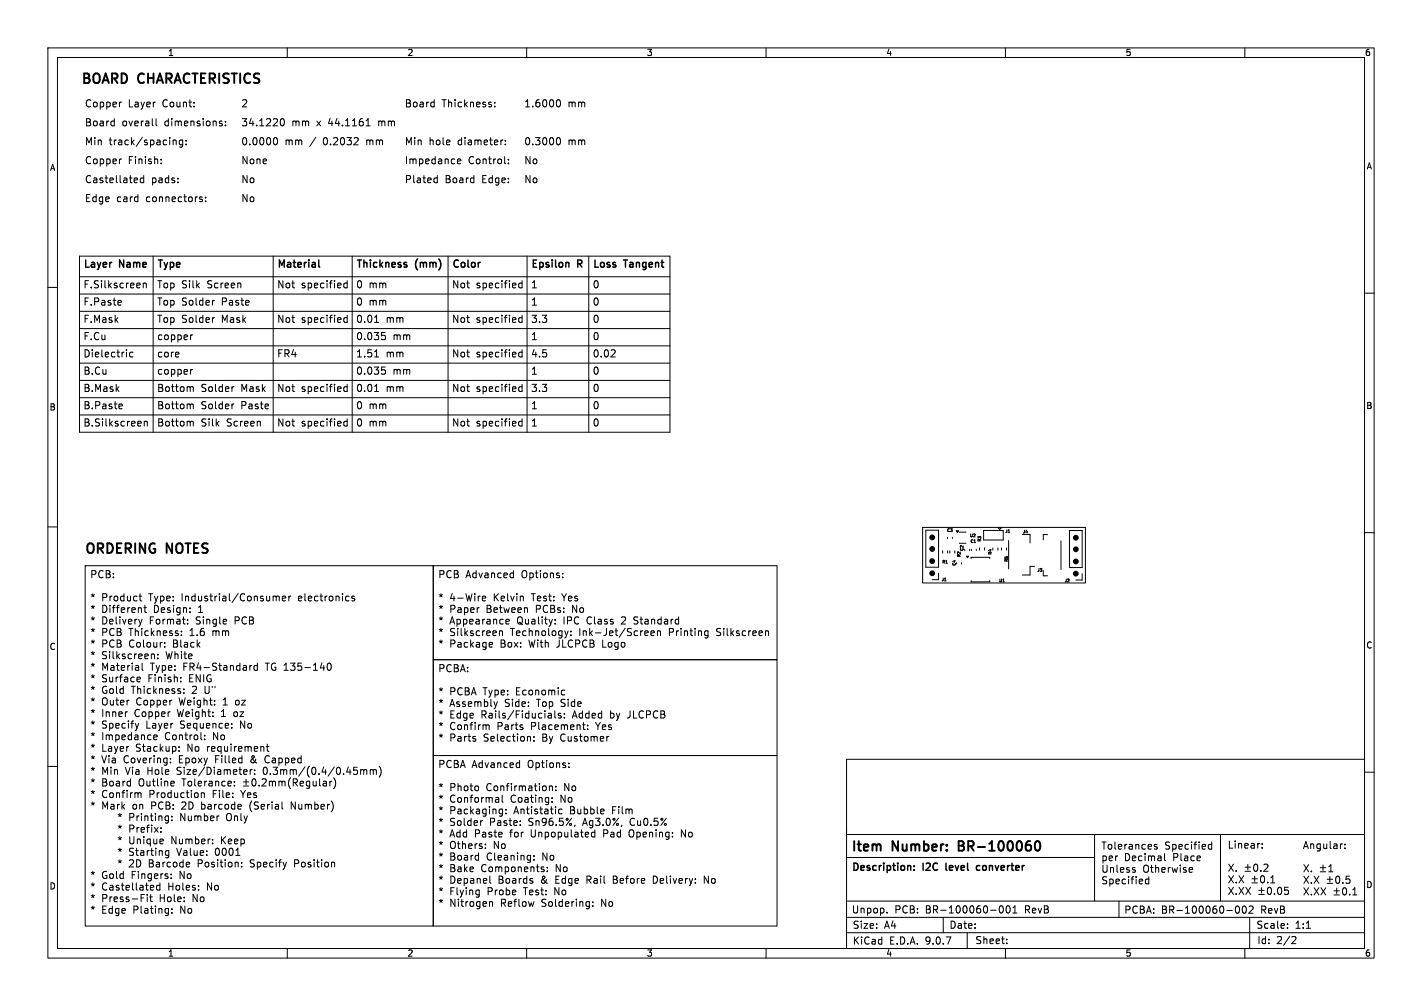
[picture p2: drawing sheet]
<svg xmlns="http://www.w3.org/2000/svg" width="297mm" height="210mm" viewBox="0 0 297 210" stroke-linecap="round" stroke-linejoin="round" font-family="sans-serif">
<defs><g id="words">
<g font-size="2.8">
<text x="16.8" y="18.5">BOARD</text>
<text x="29" y="18.5">CHARACTERISTICS</text>
<text x="17.6" y="115.7">ORDERING</text>
<text x="34.9" y="115.7">NOTES</text>
<text x="177.7" y="178.3">Item</text>
<text x="186.5" y="178.3">Number:</text>
<text x="201.1" y="178.3">BR-100060</text>
</g>
<g font-size="2.1">
<text x="17.6" y="22.9">Copper</text>
<text x="26.8" y="22.9">Layer</text>
<text x="34.2" y="22.9">Count:</text>
<text x="50.3" y="22.9">2</text>
<text x="84.4" y="22.9">Board</text>
<text x="92.4" y="22.9">Thickness:</text>
<text x="109.4" y="22.9">1.6000</text>
<text x="118.7" y="22.9">mm</text>
<text x="17.6" y="26.8">Board</text>
<text x="25.5" y="26.8">overall</text>
<text x="34.6" y="26.8">dimensions:</text>
<text x="50.3" y="26.8">34.1220</text>
<text x="61" y="26.8">mm</text>
<text x="66.4" y="26.8">x</text>
<text x="69.1" y="26.8">44.1161</text>
<text x="79.8" y="26.8">mm</text>
<text x="17.6" y="30.8">Min</text>
<text x="17.6" y="34.7">Copper</text>
<text x="22.8" y="30.8">track/spacing:</text>
<text x="26.8" y="34.7">Finish:</text>
<text x="50.3" y="30.8">0.0000</text>
<text x="50.3" y="34.7">None</text>
<text x="59.6" y="30.8">mm</text>
<text x="65" y="30.8">/</text>
<text x="68" y="30.8">0.2032</text>
<text x="77.3" y="30.8">mm</text>
<text x="84.4" y="30.8">Min</text>
<text x="84.4" y="34.7">Impedance</text>
<text x="89.6" y="30.8">hole</text>
<text x="95.9" y="30.8">diameter:</text>
<text x="97.9" y="34.7">Control:</text>
<text x="109.4" y="30.8">0.3000</text>
<text x="109.4" y="34.7">No</text>
<text x="118.7" y="30.8">mm</text>
<text x="17.6" y="38.7">Castellated</text>
<text x="31.7" y="38.7">pads:</text>
<text x="50.3" y="38.7">No</text>
<text x="84.4" y="38.7">Plated</text>
<text x="93" y="38.7">Board</text>
<text x="100.9" y="38.7">Edge:</text>
<text x="109.4" y="38.7">No</text>
<text x="17.6" y="42.6">Edge</text>
<text x="24.4" y="42.6">card</text>
<text x="30.8" y="42.6">connectors:</text>
<text x="50.3" y="42.6">No</text>
<text x="17.3" y="56.6">Layer</text>
<text x="25" y="56.6">Name</text>
<text x="32.7" y="56.6">Type</text>
<text x="57.8" y="56.6">Material</text>
<text x="74.3" y="56.6">Thickness</text>
<text x="86.8" y="56.6">(mm)</text>
<text x="94.3" y="56.6">Color</text>
<text x="110.8" y="56.6">Epsilon</text>
<text x="120.7" y="56.6">R</text>
<text x="123.7" y="56.6">Loss</text>
<text x="130.5" y="56.6">Tangent</text>
<text x="17.3" y="63.9">F.Paste</text>
<text x="17.3" y="60.3">F.Silkscreen</text>
<text x="32.7" y="60.3">Top Silk</text>
<text x="32.7" y="63.9">Top Solder</text>
<text x="43" y="60.3">Screen</text>
<text x="46" y="63.9">Paste</text>
<text x="57.8" y="60.3">Not</text>
<text x="62.7" y="60.3">specified</text>
<text x="74.3" y="60.3">0 mm</text>
<text x="74.3" y="63.9">0 mm</text>
<text x="94.3" y="60.3">Not</text>
<text x="99.3" y="60.3">specified</text>
<text x="110.8" y="63.9">1</text>
<text x="110.8" y="60.3">1</text>
<text x="123.7" y="63.9">0</text>
<text x="123.7" y="60.3">0</text>
<text x="17.3" y="67.5">F.Mask</text>
<text x="17.3" y="71.1">F.Cu</text>
<text x="32.7" y="67.5">Top Solder</text>
<text x="32.7" y="71.1">copper</text>
<text x="46" y="67.5">Mask</text>
<text x="57.8" y="67.5">Not</text>
<text x="62.7" y="67.5">specified</text>
<text x="74.3" y="71.1">0.035</text>
<text x="74.3" y="67.5">0.01</text>
<text x="80.4" y="67.5">mm</text>
<text x="81.9" y="71.1">mm</text>
<text x="94.3" y="67.5">Not</text>
<text x="99.3" y="67.5">specified</text>
<text x="110.8" y="67.5">3.3</text>
<text x="110.8" y="71.1">1</text>
<text x="123.7" y="71.1">0</text>
<text x="123.7" y="67.5">0</text>
<text x="17.3" y="74.8">Dielectric</text>
<text x="32.7" y="74.8">core</text>
<text x="57.8" y="74.8">FR4</text>
<text x="74.3" y="74.8">1.51</text>
<text x="80.4" y="74.8">mm</text>
<text x="94.3" y="74.8">Not</text>
<text x="99.3" y="74.8">specified</text>
<text x="110.8" y="74.8">4.5</text>
<text x="123.7" y="74.8">0.02</text>
<text x="17.3" y="82">B.Mask</text>
<text x="17.3" y="78.4">B.Cu</text>
<text x="32.7" y="82">Bottom</text>
<text x="32.7" y="78.4">copper</text>
<text x="41.8" y="82">Solder</text>
<text x="50.1" y="82">Mask</text>
<text x="57.8" y="82">Not</text>
<text x="62.7" y="82">specified</text>
<text x="74.3" y="82">0.01</text>
<text x="74.3" y="78.4">0.035</text>
<text x="80.4" y="82">mm</text>
<text x="81.9" y="78.4">mm</text>
<text x="94.3" y="82">Not</text>
<text x="99.3" y="82">specified</text>
<text x="110.8" y="78.4">1</text>
<text x="110.8" y="82">3.3</text>
<text x="123.7" y="78.4">0</text>
<text x="123.7" y="82">0</text>
<text x="17.3" y="89.2">B.Silkscreen</text>
<text x="17.3" y="85.6">B.Paste</text>
<text x="32.7" y="85.6">Bottom</text>
<text x="32.7" y="89.2">Bottom</text>
<text x="41.8" y="85.6">Solder</text>
<text x="41.8" y="89.2">Silk</text>
<text x="47.1" y="89.2">Screen</text>
<text x="50.1" y="85.6">Paste</text>
<text x="57.8" y="89.2">Not</text>
<text x="62.7" y="89.2">specified</text>
<text x="74.3" y="89.2">0 mm</text>
<text x="74.3" y="85.6">0 mm</text>
<text x="94.3" y="89.2">Not</text>
<text x="99.3" y="89.2">specified</text>
<text x="110.8" y="85.6">1</text>
<text x="110.8" y="89.2">1</text>
<text x="123.7" y="85.6">0</text>
<text x="123.7" y="89.2">0</text>
<text x="18.7" y="120.9">PCB:</text>
<text x="18.7" y="125.8">*</text>
<text x="21.1" y="125.8">Product</text>
<text x="31" y="125.8">Type:</text>
<text x="37.8" y="125.8">Industrial/Consumer</text>
<text x="62.3" y="125.8">electronics</text>
<text x="91.4" y="120.9">PCB Advanced</text>
<text x="91.4" y="125.8">*</text>
<text x="93.8" y="125.8">4-Wire</text>
<text x="102.9" y="125.8">Kelvin</text>
<text x="108.8" y="120.9">Options:</text>
<text x="111" y="125.8">Test:</text>
<text x="117.4" y="125.8">Yes</text>
<text x="18.7" y="128.2">*</text>
<text x="18.7" y="130.6">*</text>
<text x="21.1" y="128.2">Different</text>
<text x="21.1" y="130.6">Delivery</text>
<text x="31.1" y="130.6">Format:</text>
<text x="32" y="128.2">Design:</text>
<text x="40.8" y="130.6">Single</text>
<text x="41.3" y="128.2">1</text>
<text x="49" y="130.6">PCB</text>
<text x="91.4" y="128.2">*</text>
<text x="91.4" y="130.6">*</text>
<text x="93.8" y="128.2">Paper</text>
<text x="93.8" y="130.6">Appearance</text>
<text x="101.4" y="128.2">Between</text>
<text x="107.9" y="130.6">Quality:</text>
<text x="111.8" y="128.2">PCBs:</text>
<text x="117.6" y="130.6">IPC Class</text>
<text x="119.5" y="128.2">No</text>
<text x="129.8" y="130.6">2</text>
<text x="132.5" y="130.6">Standard</text>
<text x="18.7" y="133">*</text>
<text x="18.7" y="135.4">*</text>
<text x="18.7" y="137.8">*</text>
<text x="21.1" y="133">PCB Thickness:</text>
<text x="21.1" y="135.4">PCB Colour:</text>
<text x="21.1" y="137.8">Silkscreen:</text>
<text x="34.5" y="137.8">White</text>
<text x="36" y="135.4">Black</text>
<text x="39.5" y="133">1.6</text>
<text x="44.3" y="133">mm</text>
<text x="91.4" y="133">*</text>
<text x="91.4" y="135.4">*</text>
<text x="93.8" y="133">Silkscreen</text>
<text x="93.8" y="135.4">Package</text>
<text x="104.4" y="135.4">Box:</text>
<text x="106.5" y="133">Technology:</text>
<text x="110.4" y="135.4">With</text>
<text x="116.2" y="135.4">JLCPCB</text>
<text x="120.9" y="133">Ink-Jet/Screen</text>
<text x="125.8" y="135.4">Logo</text>
<text x="139.7" y="133">Printing</text>
<text x="149.7" y="133">Silkscreen</text>
<text x="18.7" y="140.2">*</text>
<text x="18.7" y="142.7">*</text>
<text x="21.1" y="140.2">Material</text>
<text x="21.1" y="142.7">Surface</text>
<text x="30.8" y="142.7">Finish:</text>
<text x="31.3" y="140.2">Type:</text>
<text x="38.2" y="140.2">FR4-Standard</text>
<text x="39.4" y="142.7">ENIG</text>
<text x="55.5" y="140.2">TG 135-140</text>
<text x="91.4" y="140.5">PCBA:</text>
<text x="18.7" y="145.1">*</text>
<text x="18.7" y="147.5">*</text>
<text x="18.7" y="149.9">*</text>
<text x="21.1" y="145.1">Gold</text>
<text x="21.1" y="147.5">Outer</text>
<text x="21.1" y="149.9">Inner</text>
<text x="27.3" y="145.1">Thickness:</text>
<text x="28" y="149.9">Copper</text>
<text x="28.3" y="147.5">Copper</text>
<text x="37" y="149.9">Weight:</text>
<text x="37.3" y="147.5">Weight:</text>
<text x="40" y="145.1">2</text>
<text x="42.7" y="145.1">U&quot;</text>
<text x="46.2" y="149.9">1</text>
<text x="46.5" y="147.5">1</text>
<text x="48.8" y="149.9">oz</text>
<text x="49.2" y="147.5">oz</text>
<text x="91.4" y="145.4">*</text>
<text x="91.4" y="147.8">*</text>
<text x="93.8" y="145.4">PCBA Type:</text>
<text x="93.8" y="147.8">Assembly</text>
<text x="105.3" y="147.8">Side:</text>
<text x="107.7" y="145.4">Economic</text>
<text x="112" y="147.8">Top</text>
<text x="117.1" y="147.8">Side</text>
<text x="18.7" y="152.3">*</text>
<text x="18.7" y="154.7">*</text>
<text x="21.1" y="152.3">Specify</text>
<text x="21.1" y="154.7">Impedance</text>
<text x="30.4" y="152.3">Layer</text>
<text x="34.3" y="154.7">Control:</text>
<text x="37.5" y="152.3">Sequence:</text>
<text x="44.4" y="154.7">No</text>
<text x="50.1" y="152.3">No</text>
<text x="91.4" y="150.2">*</text>
<text x="91.4" y="152.6">*</text>
<text x="91.4" y="155">*</text>
<text x="93.8" y="150.2">Edge</text>
<text x="93.8" y="152.6">Confirm</text>
<text x="93.8" y="155">Parts</text>
<text x="100.4" y="150.2">Rails/Fiducials:</text>
<text x="100.9" y="155">Selection:</text>
<text x="103.7" y="152.6">Parts</text>
<text x="110.8" y="152.6">Placement:</text>
<text x="113.2" y="155">By Customer</text>
<text x="119.5" y="150.2">Added</text>
<text x="124.5" y="152.6">Yes</text>
<text x="127.4" y="150.2">by</text>
<text x="131.1" y="150.2">JLCPCB</text>
<text x="18.7" y="157.1">*</text>
<text x="18.7" y="159.6">*</text>
<text x="18.7" y="162">*</text>
<text x="21.1" y="157.1">Layer</text>
<text x="21.1" y="159.6">Via</text>
<text x="21.1" y="162">Min</text>
<text x="25.7" y="159.6">Covering:</text>
<text x="26.1" y="162">Via</text>
<text x="28.2" y="157.1">Stackup:</text>
<text x="30.7" y="162">Hole</text>
<text x="36.9" y="162">Size/Diameter:</text>
<text x="37.3" y="159.6">Epoxy</text>
<text x="39" y="157.1">No</text>
<text x="43.2" y="157.1">requirement</text>
<text x="44.9" y="159.6">Filled</text>
<text x="52.3" y="159.6">&amp;</text>
<text x="55" y="162">0.3mm/(0.4/0.45mm)</text>
<text x="55.4" y="159.6">Capped</text>
<text x="91.4" y="160.5">PCBA Advanced</text>
<text x="110.1" y="160.5">Options:</text>
<text x="18.7" y="164.4">*</text>
<text x="18.7" y="166.8">*</text>
<text x="21.1" y="164.4">Board</text>
<text x="21.1" y="166.8">Confirm</text>
<text x="28.8" y="164.4">Outline</text>
<text x="31" y="166.8">Production</text>
<text x="38" y="164.4">Tolerance:</text>
<text x="44.3" y="166.8">File:</text>
<text x="50.3" y="166.8">Yes</text>
<text x="91.4" y="165.4">*</text>
<text x="91.4" y="167.8">*</text>
<text x="93.8" y="165.4">Photo</text>
<text x="93.8" y="167.8">Conformal</text>
<text x="101.4" y="165.4">Confirmation:</text>
<text x="106.5" y="167.8">Coating:</text>
<text x="117" y="167.8">No</text>
<text x="117.7" y="165.4">No</text>
<text x="18.7" y="169.2">*</text>
<text x="21.1" y="169.2">Mark</text>
<text x="26.7" y="171.6">Printing:</text>
<text x="27.5" y="169.2">on</text>
<text x="31.5" y="169.2">PCB:</text>
<text x="37.5" y="171.6">Number</text>
<text x="37.9" y="169.2">2D</text>
<text x="42" y="169.2">barcode</text>
<text x="47.2" y="171.6">Only</text>
<text x="52.2" y="169.2">(Serial</text>
<text x="60.9" y="169.2">Number)</text>
<text x="91.4" y="170.2">*</text>
<text x="91.4" y="172.6">*</text>
<text x="93.8" y="170.2">Packaging:</text>
<text x="93.8" y="172.6">Solder</text>
<text x="102.2" y="172.6">Paste:</text>
<text x="107.2" y="170.2">Antistatic</text>
<text x="110.3" y="172.6">Sn96.5%,</text>
<text x="119" y="170.2">Bubble</text>
<text x="121.7" y="172.6">Ag3.0%,</text>
<text x="127.8" y="170.2">Film</text>
<text x="131.6" y="172.6">Cu0.5%</text>
<text x="26.7" y="174.1">Prefix:</text>
<text x="26.7" y="176.5">Unique</text>
<text x="26.7" y="178.9">Starting</text>
<text x="35.6" y="176.5">Number:</text>
<text x="36.8" y="178.9">Value:</text>
<text x="44.8" y="178.9">0001</text>
<text x="46" y="176.5">Keep</text>
<text x="91.4" y="175">*</text>
<text x="91.4" y="177.5">*</text>
<text x="91.4" y="179.9">*</text>
<text x="93.8" y="175">Add</text>
<text x="93.8" y="177.5">Others:</text>
<text x="93.8" y="179.9">Board</text>
<text x="99" y="175">Paste</text>
<text x="101.5" y="179.9">Cleaning:</text>
<text x="102.9" y="177.5">No</text>
<text x="106.5" y="175">for</text>
<text x="110.8" y="175">Unpopulated</text>
<text x="113.2" y="179.9">No</text>
<text x="126" y="175">Pad</text>
<text x="131.5" y="175">Opening:</text>
<text x="142.4" y="175">No</text>
<text x="18.7" y="183.7">*</text>
<text x="21.1" y="183.7">Gold</text>
<text x="26.7" y="181.3">2D</text>
<text x="27.3" y="183.7">Fingers:</text>
<text x="30.9" y="181.3">Barcode</text>
<text x="37.4" y="183.7">No</text>
<text x="41.2" y="181.3">Position:</text>
<text x="52.2" y="181.3">Specify</text>
<text x="61.5" y="181.3">Position</text>
<text x="91.4" y="182.3">*</text>
<text x="91.4" y="184.7">*</text>
<text x="93.8" y="182.3">Bake</text>
<text x="93.8" y="184.7">Depanel</text>
<text x="100.4" y="182.3">Components:</text>
<text x="103.9" y="184.7">Boards</text>
<text x="112.9" y="184.7">&amp;</text>
<text x="116" y="182.3">No</text>
<text x="116" y="184.7">Edge</text>
<text x="122.5" y="184.7">Rail</text>
<text x="128.1" y="184.7">Before</text>
<text x="136.5" y="184.7">Delivery:</text>
<text x="147.3" y="184.7">No</text>
<text x="177.8" y="182.2">Description:</text>
<text x="192.8" y="182.2">I2C</text>
<text x="198.2" y="182.2">level</text>
<text x="205.3" y="182.2">converter</text>
<text x="229.9" y="181.2">Tolerances</text>
<text x="259.6" y="181.2">Decimal</text>
<text x="18.7" y="186.1">*</text>
<text x="18.7" y="188.5">*</text>
<text x="18.7" y="191">*</text>
<text x="21.1" y="186.1">Castellated</text>
<text x="21.1" y="188.5">Press-Fit</text>
<text x="21.1" y="191">Edge</text>
<text x="27.7" y="191">Plating:</text>
<text x="33.2" y="188.5">Hole:</text>
<text x="35" y="186.1">Holes:</text>
<text x="37.5" y="191">No</text>
<text x="40.1" y="188.5">No</text>
<text x="43.1" y="186.1">No</text>
<text x="91.4" y="187.1">*</text>
<text x="91.4" y="189.5">*</text>
<text x="93.8" y="187.1">Flying</text>
<text x="93.8" y="189.5">Nitrogen</text>
<text x="101.7" y="187.1">Probe</text>
<text x="104.4" y="189.5">Reflow</text>
<text x="109.3" y="187.1">Test:</text>
<text x="113" y="189.5">Soldering:</text>
<text x="115.7" y="187.1">No</text>
<text x="125.5" y="189.5">No</text>
<text x="177.8" y="190.9">Unpop.</text>
<text x="186.8" y="190.9">PCB:</text>
<text x="193.3" y="190.9">BR-100060-001</text>
<text x="214.2" y="190.9">RevB</text>
<text x="234.7" y="190.9">PCBA:</text>
<text x="242.5" y="190.9">BR-100060-002</text>
<text x="263.4" y="190.9">RevB</text>
<text x="178" y="197.4">KiCad</text>
<text x="178" y="194.1">Size:</text>
<text x="184.7" y="194.1">A4</text>
<text x="185.7" y="197.4">E.D.A.</text>
<text x="193.3" y="197.4">9.0.7</text>
<text x="198.2" y="194.1">Date:</text>
<text x="203.6" y="197.3">Sheet:</text>
<text x="262.3" y="194.1">Scale:</text>
<text x="262.5" y="197.3">Id:</text>
<text x="266.6" y="197.3">2/2</text>
<text x="270.5" y="194.1">1:1</text>
</g>
<g font-size="1.8">
<text x="35" y="11.9">1</text>
<text x="85" y="11.9">2</text>
<text x="135" y="11.9">3</text>
<text x="185" y="11.9">4</text>
<text x="235" y="11.9">5</text>
<text x="285" y="11.9">6</text>
<text x="10.3" y="35.9">A</text>
<text x="285.4" y="35.6">A</text>
<text x="10.3" y="85.9">B</text>
<text x="285.3" y="85.6">B</text>
<text x="10.3" y="135.9">C</text>
<text x="285.3" y="135.6">C</text>
<text x="10.3" y="185.9">D</text>
<text x="285.3" y="185.6">D</text>
<text x="35" y="199.9">1</text>
<text x="85" y="199.9">2</text>
<text x="135" y="199.9">3</text>
<text x="185" y="199.9">4</text>
<text x="235" y="199.9">5</text>
<text x="285" y="199.9">6</text>
</g>
<g font-size=".8">
<text x="197.6" y="111.2">C3</text>
<text x="202.4" y="112.3">U2</text>
<text x="202.5" y="113.5">C1</text>
<text x="205.1" y="113.2" transform="rotate(-90 205.1 113.2)">R3</text>
<text x="209.8" y="111.4">J1</text>
<text x="213.4" y="111.5">J4</text>
<text x="196.6" y="117.8">R1</text>
<text x="199.8" y="118.3" transform="rotate(-90 199.8 118.3)">C4</text>
<text x="200.8" y="116.5" transform="rotate(-90 200.8 116.5)">R2</text>
<text x="201.4" y="115.2" transform="rotate(-90 201.4 115.2)">C2</text>
<text x="207.3" y="116" transform="rotate(-90 207.3 116)">R4</text>
<text x="210.7" y="117.4" transform="rotate(-90 210.7 117.4)">R5</text>
<text x="216.5" y="119.5">J3</text>
<text x="196.5" y="121.5">J1</text>
<text x="208.5" y="121.7">U1</text>
<text x="222.2" y="121.7">J2</text>
</g>
</g></defs>
<g fill="none" stroke="#000" stroke-width=".21">
<path d="M10 10h277v190h-277zM12 12h273v186h-273zM60 10v2M110 10v2M160 10v2M210 10v2M260 10v2M23.7 25.3h.2M23.9 24.8v1.5M23.9 26.2l-.2 .1M25.4 33.2l-.3 .1M25.4 21.3l-.3 .1"/>
<path d="M28.7 37.2v.3l-.7 .1M30 37.2l-.4-.1-.3 .3 .1 .7h.6M30 36.6v1.5M32.6 24.8v1.3l.2 .2M33.7 33.3v.1M33.7 34v.2M36.2 29.3h.5l.1 .9M38.2 29.3l-.5-.1-.3 .3 .2 .7h.6M38.2 29.2v1.2l-.3 .3h-.4M38.9 30.1v.1M38.9 29.3v.1M46.2 25.8l.2 .2-.2 .3"/>
<path d="M46.2 25.3h.2M47.1 26.1v.2M47.1 25.3v.2M57.2 28.9l.3-.2a.8 .8 0 0 1 .5 .8 .8 .8 0 0 1-.5 .7l-.3-.1M58.7 24.9l.2-.1a.8 .8 0 0 1 .5 .7 .8 .8 0 0 1-.5 .8l-.2-.2-.2-.4zM76.5 26.3h.8M76.6 29.2v1M76.8 29.2l-.2 .2M79.1 25.3v1M79.3 25.3l-.2 .1M90.5 21.3l.2 .1M90.7 20.8v1.5"/>
<path d="M90.7 22.2l-.2 .1M90.9 37.1l.4 .1M91.3 36.6v1.5M91.3 38.1h-.4M95.5 33.7l.8-.2-.1-.2-.4-.1-.3 .2 .1 .7h.6M103.3 22.2v.1M103.3 21.4v.1M105.5 30.1v.1M105.5 29.3v.1M106.2 34v.2M106.2 33.3v.1M116.3 28.9l.3-.2a.8 .8 0 0 1 .5 .8 .8 .8 0 0 1-.5 .7l-.3-.1"/>
<path d="M116.3 21l.3-.2a.8 .8 0 0 1 .5 .8 .8 .8 0 0 1-.5 .7l-.3-.1M16.6 57.8h123.3M16.6 53.5h123.3v36.7h-123.3zM29.9 59.2l.2-.1 .4 .1 .1 .9M29.9 59.1v1M32 53.5v36.7M42.1 41.6l.2 .2-.2 .3M42.1 41.1l.1 .1M42.9 42v.1M42.9 41.2v.1M50.2 59.2l.1 .9M57.1 53.5v36.7"/>
<path d="M72.5 58.6v1.5M72.5 59.2l-.4-.1-.3 .3 .1 .6h.6M73.6 53.5v36.7M93.6 53.5v36.7M109 59.2l-.4-.1-.3 .3 .2 .6h.5M109 58.6v1.5M110.1 53.5v36.7M123 53.5v36.7M10 60h2M16.6 72.2h123.3M16.6 79.4h123.3M16.6 75.8h123.3"/>
<path d="M16.6 61.4h123.3M16.6 65h123.3M16.6 68.6h123.3M25.1 62.7l.2 .4-.7 .1M25.3 63.6l-.2 .1M27.8 73.6l-.5-.1-.2 .3 .1 .6h.6M40.2 77.1l-.4 .3M40.2 69.9l-.4 .3M44.8 66.3l-.4 .1M44.8 62.7l-.4 .1M51.9 62.8l.1 .3-.7 .1M72.5 66.4l-.4-.1-.3 .3 .1 .6h.6"/>
<path d="M72.5 65.8v1.5M78.2 74.5h.9M78.2 67.3h.9M79.7 69.4h.7M79.7 76.6h.7M79.9 70h.3l.3 .3-.1 .5-.5 .1M79.9 77.2h.3l.3 .3-.1 .5-.5 .1M109 66.4l-.4-.1-.3 .3 .2 .6h.5M109 73.6l-.4-.1-.3 .3 .2 .6h.5M109 65.8v1.5M109 73v1.5M128.4 73.1l.1 .2-.1 .4-.8 .8h.9"/>
<path d="M285 61.2h2M16.6 83h123.3M16.6 86.6h123.3M25.1 84.3l.4 .1 .1 .3-.8 .1M25.5 85.3h-.4M30.1 87.9v1M30.1 88.1l.2-.2 .4 .1 .1 .9M39.9 80.7l.5 .2v.8M39.9 84.3l.5 .3v.7M39.9 87.9l.5 .3v.7M48.9 80.7l-.4 .2M48.9 84.3l-.4 .2"/>
<path d="M54.3 88l.1 .9M56 84.4l.1 .3-.7 .1M72.5 80.8l-.4-.1-.3 .3 .1 .7h.6M72.5 80.2v1.5M72.5 87.4v1.5M72.5 88l-.4-.1-.3 .3 .1 .7h.6M78.2 81.7h.9M109 80.8l-.4-.1-.3 .3 .2 .7h.5M109 80.2v1.5M109 87.4v1.5M109 88l-.4-.1-.3 .3 .2 .7h.5M10 110h2"/>
<path d="M17.8 118.1h72.7v75.2h-72.7zM90.5 118.1h71.8v19.6h-71.8zM106.8 119.6l.4 .1M107.2 119.1v1.5M117.5 119.7v.1M192.7 110.1h34v11.6h-34zM193.4 110.7h2.6v7.7h-2.6zM196 119.7v1.3h-1.3M196.9 115v.5M197.5 117.6h.4M197.9 112.2v.2M197.9 115v.5"/>
<path d="M198.4 115v.5M198.9 112.2v.2M199.4 115v.5M200.3 111.1h1.4M200.3 113.4h1.4M200.8 117.5v.2M202.5 114.7v.2M202.9 114.7v.2M203.4 113.3h.4M203.9 114.7v.2M204.6 114.4v.4M205.4 110.7h4.1v2h-4.1z"/>
<path d="M205.6 114.4v.4M206.7 116.6v-.3h-3.9v.3M207.4 114.4v.5M208.4 114.4v.5M208.5 110.2h.6l-.3 .3zM209.2 114.4v.5M210.2 114.4v.5M210.6 111.2h.3M210.7 112.8v6M213.5 111.6h1.6v1.8M214.2 111.1h.4M216.1 118.2h-1v1.8h-1.6"/>
<path d="M217.9 119.1v1.1h.9M218.8 111.6h-.9v1.1M221.6 112.9v6M223.4 110.8h2.6v7.7h-2.6zM226 119.8v1.3h-1.3M285 111.2h2M29 124.4h.6M29.3 123.9v1.3l.3 .2M29.7 129.3l-.4 1M29.7 138.4v1.3l.2 .2M30 126.9h.6M30.3 126.4v1.2l.3 .3"/>
<path d="M31.8 136.5l.5 .2v.8M33 137.4v.1M33 136.6v.1M34.4 135v.1M34.4 134.2v.1M37.9 132.5v.2M37.9 131.8v.1M39.2 130.1v.2M39.2 129.3v.2M39.7 127.7v.2M39.7 126.9v.2M47.3 129.3v.3l-.7 .2"/>
<path d="M52.2 138.9v1M52.6 138.9l-.4 .3M53.8 139l-.5-.1-.3 .3 .2 .7h.6M53.8 138.4v1.5M57.1 124.5l.4-.1 .2 .3M57.7 124.7l.2-.3 .4 .1v.9M57.7 124.7v.7M59 124.9l.7-.1-.1-.3-.4-.1-.2 .3v.7h.6M60.3 124.4v1M60.8 124.4l-.5 .3M66.9 139.4h.9M68.5 138.6l.2-.2a.8 .8 0 0 1 .5 .8 .8 .8 0 0 1-.5 .7l-.2-.1-.2-.4z"/>
<path d="M74 124.5l-.3-.1-.2 .3v.2l.5 .1v.4h-.5M90.5 137.7h71.8v20h-71.8zM100.7 124.9l.8-.1-.1-.3-.4-.1-.3 .3 .1 .7h.6M102.4 134.1l.4 .1 .1 .3-.7 .1M102.8 135l-.4 .1M104.3 131.7v1M104.5 131.7l-.2 .1M104.7 131.7l.3 .2v.8M105.7 130.1l.2 .2 .4-.1M105.7 129.5l.2-.2h.3l.2 .2v.1l-.7 .2M107.2 120.5l-.4 .1M109.1 124.4l.2 .3v.7"/>
<path d="M116 130.1v.2M116 129.3v.2M117.5 120.5v.1M118.7 131.7l-.4 1M119.2 132.5v.2M119.2 131.8v.1M134.9 131.7l.4 .1 .1 .2-.7 .2M135.3 132.6l-.4 .1M136 132.2l.7-.2-.1-.2-.4-.1-.2 .2v.7h.6M137.3 131.8l.2-.1 .4 .1 .1 .9M137.3 131.7v1M141.3 129.3h.4"/>
<path d="M141.7 130.2l-.4 .1M141.7 128.8v1.5M147.3 131.8h.6M147.3 132.6h.6M147.9 131.7v1.2l-.3 .3-.4-.1M159.9 131.8l.2-.1 .4 .1v.9M197.3 121.3h.3M206.7 121.2v.3h-3.9v-.3M209.4 121.5h.4M26.5 148.6h.1M28.8 141.3l.5 .1v.3l-.7 .1M29 151l-.4 1"/>
<path d="M29.3 142.3h-.5M32.3 153.4l-.2 .2v.6l.2 .2 .5-.1M32.6 153.4l.2 .4-.7 .1M35.6 158.3v.2M35.6 159.1v.2M37.4 156.7v.1M37.4 155.9v.2M37.8 142.2v.1M37.8 141.4v.2M38.4 144.6v.2M38.4 143.8v.2M42.8 154.3v.1"/>
<path d="M42.8 153.5v.1M48.4 151.9v.1M48.4 151.1v.1M50.4 158.3h.1M50.5 157.8v1.5M50.5 159.2l-.1 .1M54.9 155.8l.2 .3v.7M55.6 155.8h.6M55.8 155.3v1.3l.4 .2M79.2 160a1.72 1.72 0 0 1 0 2.2M90.5 157.7h71.8v35.6h-71.8zM99.3 154.3v.4"/>
<path d="M101.6 151.4h.5l.1 .9M103.9 146.5l-.4 1M108.1 159.2l.4 .1M108.5 158.7v1.5M110.6 153.7l.2 .2v.8M111.5 154.6v.1M111.5 153.8v.1M115 148.9l.2 .2v.8M115.2 149.8l-.5 .1M115.2 149.3h-.5M115.9 148.4v1.3l.2 .2M117.2 149l-.4-.1-.2 .2 .1 .2 .5 .2v.3h-.6"/>
<path d="M117.5 144.1h.5M117.9 149.8v.1M117.9 149v.1M118 145l-.5 .1M118.8 159.3v.2M121.7 151.3h.5M121.9 150.8v1.3l.3 .2M122.7 152.2v.1M122.7 151.4v.1M127.2 153.7l-.4 .2M285 158.5h-108.2v39.5M10 160h2"/>
<path d="M24.7 170l.3 .2M24.7 172.5l.3 .1M24.7 174.9l.3 .1M24.7 177.3l.3 .1M24.7 179.7l.3 .1M25 169.8v.4M25 172.2v.4M25 174.7v.3M25 177.1v.3M25 179.5v.3M25 170.2l-.2 .3M25 170.2l.3 .3"/>
<path d="M25 172.6l-.2 .3M25 172.6l.3 .3M25 175l-.2 .3M25 175l.3 .3M25 177.4l-.2 .3M25 177.4l.3 .3M25 179.8l-.2 .3M25 179.8l.3 .3M25.4 170l-.4 .2M25.4 172.5l-.4 .1M25.4 174.9l-.4 .1M25.4 177.3l-.4 .1"/>
<path d="M25.4 179.7l-.4 .1M28.9 165.6h.5l.1 .9M33.6 173.6v.1M33.6 172.8v.2M33.9 175.2l.2 .3-.7 .2M34 176.1l-.1 .1M34.5 178.3l.3 .3 .5-.1M34.6 179l.2 .1M34.8 170.3l.4 .1M35.2 170.3v1.2l-.3 .3M35.2 171.3h-.4M35.3 177.6v1.2l-.3 .3"/>
<path d="M35.3 177.6h-.5l-.3 .3M35.9 171.2v.1M35.9 170.4v.1M35.9 163.1l.4 .1 .1 .2-.7 .2M36.3 164l-.4 .1M39.1 180l.4 .1 .1 .2-.7 .2M42 165.6l.3-.1 .3 .1 .1 .9M42 165.5v1M44.4 176v.2M44.4 175.2v.2M45.6 170.3h.2M49 163.9v.2"/>
<path d="M49 163.2v.1M49.3 178.6h.8M50.2 167.9l.2 .4-.7 .1M50.3 168.8l-.1 .1M50.8 164.1h1.2M50.8 163.2h1.2M51.1 160.7h.4l.1 .3-.7 .2M51.4 162.7v1.1M51.5 161.6l-.4 .1M52.3 160.7v1M52.7 160.7l-.4 .3M52.8 162.7l.2-.1a.8 .8 0 0 1 .5 .7 .8 .8 0 0 1-.5 .8l-.2-.2-.2-.4z"/>
<path d="M53.2 161.5v.2M53.2 160.7v.2M54.1 163.9v.2M55.6 163l-.9 1.1h.9M56.3 163.1v1M56.5 163.1l-.2 .1M56.7 163.1l.2 .2M56.9 163.3v.8M57.1 163.1l-.2 .2M57.3 163.1l.2 .2v.8M58.3 163.1v1M58.5 163.1l-.2 .1"/>
<path d="M58.7 163.1l.2 .2M58.9 163.3v.8M58.9 167.4v1.3l.2 .2M59.1 163.1l-.2 .2M59.3 163.1l.2 .2v.8M59.8 180l-.3 1M60.3 163v1l.4 .7M61.3 162.6v1.5M61.6 163.4l.5 .7M62.1 163.1l-.3 .3h-.5M62.9 163.1l-.2 .2v.6l.2 .2 .4-.1M63.2 163.1l.2 .3-.7 .2"/>
<path d="M64.3 163.1l-.3 .3v.4l.3 .3 .4-.1M64.5 163.1l.2 .1M64.7 163.1v1.2l-.3 .3-.4-.1M65.4 163.1l.1 .9 .3 .1 .2-.2M66 163.1v1M66.8 162.6v1.3l.2 .2M67.7 163.1l-.2 .1M68 163.1l.2 .2v.8M68.2 163.4l-.5 .1-.2 .2 .2 .4 .5-.1M68.9 163.1v1M69.2 163.1l-.3 .3M69.5 180l.4 .2v.8"/>
<path d="M70 163v1l-.3 .7M75.3 160.8l.5-.1 .2 .2M75.3 160.7v1M76 160.9l.2-.2h.3l.1 1M76 160.9v.8M77.3 160.8l.5-.1 .2 .2M77.3 160.7v1M78 160.9l.2-.2h.3l.1 1M78 160.9v.8M99.9 164.2v.7M101.4 177v.1M101.4 176.2v.2"/>
<path d="M104 166.5l.2 .2v.8M104.2 167.4l-.2 .1M104.2 166.8l-.2 .1M104.5 168.9l.5 .1M104.9 166v1.3l.2 .2M105 168.9v1.2l-.3 .3M105 169.8l-.5 .1M105.7 169.8v.1M105.7 169v.1M108.5 160.2h-.4M108.7 172.2v.1M108.7 171.4v.1"/>
<path d="M111.5 178.6v.2M111.5 179.4v.2M114.7 164.2l.3-.1h.3l.1 1M114.7 164.1v1M115.3 167.3v.2M115.3 166.6v.1M116.1 164.9v.2M116.1 164.1v.2M117.4 169l-.4-.1-.3 .3 .1 .6h.6M118.8 160.1v.1M120.1 172.2l-.1 .3M123.7 173.8l-.2 .2 .1 .6 .2 .1h.4"/>
<path d="M124.2 173.2v1.5M126.1 169l.1 .3-.7 .1M140.5 174.6v.1M140.5 173.8v.1M176.8 179h51.8M176.8 174.2h108.2M228.6 174.2v13.9M230.2 175.8h.8M230.4 178.7v1.5M230.4 178.8l.4-.1 .3 .3M230.6 175.8v1.5M231.6 176.3h.3l.3 .3v.4l-.3 .3-.3-.1-.2-.2z"/>
<path d="M232.4 179l-.2-.3-.5 .1v.7M232.9 175.8v1.3l.2 .2M233 178.7v1M233.4 178.7l-.4 .3M233.6 176.8l.7-.2-.1-.3h-.4l-.2 .2 .1 .7h.5M234.9 176.3v1M235.4 176.3l-.5 .3M235.9 176.3h.5l.1 1M235.9 179l-.1-.6-.7-.2v1.5M236.5 176.6l-.5 .1-.2 .2 .2 .4 .5-.1M237.2 176.4l.2-.1h.4l.1 1M237.2 179l-.2-.3-.4 .1-.1 .7"/>
<path d="M237.2 176.3v1M238.5 178.8l-.4-.1-.3 .3M239.2 178.2v.1M239.2 178.7v1M239.2 176.3h-.4l-.3 .3 .2 .6h.5M239.8 176.8l.7-.2-.1-.3h-.4l-.2 .2 .1 .7h.5M239.9 178.8l.4-.1 .2 .2M239.9 178.7v1M240.5 178.9v.8M240.5 178.9l.2-.2 .4 .1 .1 .9M241.7 176.3h-.4l-.2 .2 .1 .2 .5 .1v.4h-.6M241.9 178.8h.5l.1 .9"/>
<path d="M242.5 179l-.5 .1-.2 .2 .2 .4 .5-.1M243.2 178.2v1.3l.2 .2M244.3 175.8h-.6l-.2 .1v.4l.7 .3 .1 .4-.3 .3-.6-.1M244.9 176.3h.5l.3 .3-.2 .6h-.6M244.9 176.3v1.5M245.2 179l.7-.1 .1-.2-.1-.4-.7-.1v1.5M246.2 176.8l.7-.2v-.3h-.5l-.2 .2 .1 .7h.6M246.7 178.2v1.3l.2 .2M247.4 178.8h.6l.1 .9M248.1 179l-.5 .1-.2 .2 .2 .4 .5-.1M248.2 176.3h-.4l-.3 .3 .2 .6h.5M248.9 175.8v.1"/>
<path d="M248.9 176.3v1M249.4 176.3h.5M249.4 178.8l-.4-.1-.3 .3 .2 .6h.5M249.9 175.8l-.3 .2v1.3M250 179.2l.7-.2v-.2l-.5-.1-.2 .2 .1 .7h.6M250.4 175.8v.1M250.4 176.3v1M251.1 176.8l.7-.2-.1-.3h-.4l-.2 .2 .1 .7h.5M253.1 176.3h-.4l-.3 .3 .1 .6h.6M253.1 175.8v1.5M254.9 174.2v13.9M256.8 175.6v1.5h.7"/>
<path d="M258 175.6v.1M258 176.1v1M258.7 176.1v1M258.7 176.2l.2-.1h.4v1M260 176.6l.7-.2-.1-.3h-.4l-.2 .2 .1 .7h.5M261.3 176.1h.6l.1 1M262 176.4l-.5 .1-.2 .2 .2 .4 .5-.1M262.7 176.1v1M263.1 176.1l-.4 .2M263.6 176.9v.2M263.6 176.1v.2M272.3 177.2l.5-1.5 .5 1.5"/>
<path d="M272.4 176.7h.7M273.8 176.2v1M273.8 176.3l.2-.1h.3l.1 1M275.8 176.2h-.5l-.3 .2 .2 .7h.6M275.8 176.2v1.2l-.3 .3-.4-.1M276.5 176.2v.9l.4 .1 .2-.2M277.1 176.2v1M277.8 175.7v1.2l.2 .3M278.6 176.2h.6l.1 1M279.3 176.5l-.5 .1-.3 .2 .3 .4 .5-.1M280 176.2v1M280.4 176.2l-.4 .2"/>
<path d="M280.9 177v.2M280.9 176.2v.2M285 161.2h2M30.8 187.2v1M31.3 187.2h.5M31.5 186.7v1.3l.3 .2M32.8 184.9l-.1 .2 .1 .6 .2 .1 .4-.1M33.4 184.3v1.5M35.8 183.3v.1M35.8 182.5v.1M35.9 189.7v.2M35.9 190.5v.1"/>
<path d="M39.5 180.9l-.4 .1M41.5 185.7v.1M41.5 184.9v.1M49.7 180.1l.1 .9M50.5 180.8v.2M50.5 180.1v.1M60 198v2M100 185.8l.1 .1M100.1 185.8v1.2l-.1 .2M100.1 186.7l-.1 .1M102.2 188.4l.3-.2 .3 .1 .1 .9M102.3 182.9v1.3l.2 .2"/>
<path d="M110 198v2M111.1 183.9l.2 .2-.2 .3M111.1 183.4l.1 .1M113.2 181.5h.4l.1 .3-.2 .2h-.3M113.2 181h.4M114.3 181.8v.2M114.3 181v.2M123 188.2l.1 .1M123.1 188.2v1.2l-.1 .2M123.1 189.1l-.1 .1M123.8 189.1v.1M123.8 188.3v.1"/>
<path d="M145.2 184.2v.2M145.2 183.5v.1M160 198v2M177 194.7h108M177 191.5h108M177 188.1h108M185.3 190.4v.2M197 191.5v3.2M202 194.7v3.3M208.8 189.2l.3-.1a.8 .8 0 0 1 .5 .7 .8 .8 0 0 1-.5 .8l-.3-.2-.1-.4zM210 198v2M210.3 189.2l.2-.1a.8 .8 0 0 1 .5 .7 .8 .8 0 0 1-.5 .8l-.2-.2-.2-.4z"/>
<path d="M210.3 196.9v.1M210.3 196.1v.1M211.6 190.6h.8M211.6 189.5l.4-.4v1.5M230.4 181.8l.3 .3 .4-.1 .1-.2M231.2 183.1l-.6-.1-.3 .3 .1 .4 .7 .2v.5l-.2 .1-.6-.1M231.8 183.6l.4-.1 .3 .3-.1 .6h-.6M231.8 183.5v1.5M231.9 181.1v1M232.6 181.3v.8M233.1 184l.7-.1-.1-.3-.4-.1-.2 .2 .1 .7h.5M233.3 181.9l.2 .2"/>
<path d="M233.7 188.1v3.4M234 181.9l.2 .2 .5-.1M235.1 183.6l-.4-.1-.3 .3 .1 .6h.6M235.7 183v.2M235.7 183.5v1M235.9 181.9l-.2 .2-.4-.1M236.2 183.5h.6M236.8 183l-.4 .2v1.3M237.2 181.9l-.3 .2-.4-.1M237.3 183v.2M237.3 183.5v1M237.9 184l.8-.1-.1-.3-.4-.1-.3 .2 .1 .7h.6"/>
<path d="M238.9 181.9l.3 .2 .6-.2M239.9 183.6l-.4-.1-.3 .3 .2 .6h.5M239.9 183v1.5M240.5 181.9l.4 .2M241.4 181.2l.2-.1 .3 .1 .1 .9M241.4 180.6v1.5M242.7 181.6l.7-.1-.1-.3-.4-.1-.2 .2v.7h.6M244 181.1v1M244.4 181.1l-.4 .3M244.8 181.1l.3 1 .3-.7 .3 .7 .2-1M246.5 180.6v.1M246.5 181.1v1"/>
<path d="M247.7 181.2l-.3-.1-.2 .2v.2l.5 .2v.3h-.5M248.4 181.6l.7-.1-.1-.3-.4-.1-.2 .2v.7h.6M256.6 180.4l1 1.5M256.6 182.8l1 1.5M256.6 185.2l1 1.5M257.6 180.4l-1 1.5M257.6 182.8l-1 1.5M257.6 185.2l-1 1.5M258.2 181.7v.2M258.2 184.2v.1M258.2 186.6v.1M258.2 189.2l.2-.1a.8 .8 0 0 1 .5 .8 .8 .8 0 0 1-.5 .7 1 1 0 0 1-.2-1.4z"/>
<path d="M258.8 182.8l1 1.5M258.8 185.2l1 1.5M259.7 189.2l.1-.1a.8 .8 0 0 1 .5 .8 .8 .8 0 0 1-.5 .7 1 1 0 0 1-.1-1.4zM259.8 182.8l-1 1.5M259.8 185.2l-1 1.5M260 198v2M260.2 185.2l1 1.5M260.9 189.3l.6-.2 .2 .5-.9 1h.9M261 191.5v6.5M261.2 185.2l-1 1.5M261.5 183.4h1.1M261.5 184.3h1.1"/>
<path d="M262.1 182.9v1.1M262.9 185.9h1.2M262.9 186.7h1.2M263.5 182.9l.1-.1a.8 .8 0 0 1 .5 .8 .8 .8 0 0 1-.5 .7 1 1 0 0 1-.1-1.4zM263.5 185.3v1.1M264.8 184.2v.1M264.9 185.3l.2-.1a.8 .8 0 0 1 .5 .8 .8 .8 0 0 1-.5 .7 1 1 0 0 1-.2-1.4zM265.4 184.3h.9M265.4 183.2l.4-.4v1.5M266.2 186.6v.1M267 185.4l.2-.2a.8 .8 0 0 1 .5 .8 .8 .8 0 0 1-.5 .7l-.2-.1-.2-.5zM268.9 193.6v.2"/>
<path d="M268.9 192.9v.1M269.1 185.2h-.8v.7l.2-.1 .5 .1 .1 .2v.5l-.3 .1-.5-.1M270 195.5l.5 .1 .2 .3-1 1.1h1M272.3 180.5l1 1.5M272.3 182.9l1 1.5M272.3 185.3l1 1.5M272.8 193.8h.9M273.3 180.5l-1 1.5M273.3 182.9l-1 1.5M273.3 185.3l-1 1.5M273.9 181.8v.2M273.9 184.3v.1"/>
<path d="M273.9 186.7v.1M274.5 182.9l1 1.5M274.5 185.3l1 1.5M275.5 182.9l-1 1.5M275.5 185.3l-1 1.5M275.8 181.1h1.1M275.8 182h1.1M275.9 185.3l1 1.5M276.3 180.6v1.1M276.9 185.3l-1 1.5M277.2 183.5h1.1M277.2 184.4h1.1"/>
<path d="M277.5 180.9l.5-.4v1.5M277.5 182h.9M277.8 183v1.1M278.6 186h1.2M278.6 186.8h1.2M279.2 183l.1-.1a.8 .8 0 0 1 .5 .8 .8 .8 0 0 1-.5 .7 1 1 0 0 1-.1-1.4zM279.2 185.4v1.1M280.5 184.3v.1M280.6 185.4l.2-.1a.8 .8 0 0 1 .5 .8 .8 .8 0 0 1-.5 .7 1 1 0 0 1-.2-1.4zM281.9 182.9h-.7l-.1 .7 .2-.1h.5l.2 .3-.1 .5-.2 .1-.6-.1M281.9 186.7v.1M282.5 186.8h.9"/>
<path d="M282.5 185.7l.5-.4v1.5"/>
</g>
<g fill="none" stroke="#000" stroke-width=".4">
<path d="M18.5 15.5l-.2-.2h-.7v2M19.6 15.6a.68 .68 0 0 1 1.1 0M21.4 17.3l.7-2 .6 2M24.4 15.5l-.2-.2h-.8v2M26.4 15.6l-.5-.3h-.5v2M30.1 15.5l-.1-.1a.72 .72 0 0 0-1 .2M30.9 15.3v2M32.1 15.3v2M32.7 17.3l.7-2 .7 2M35.8 15.5l-.3-.2h-.8v2M36.4 17.3l.7-2 .7 2M39.6 15.5l-.1-.1a.72 .72 0 0 0-1 .2"/>
<path d="M40.2 15.3h1.1M40.7 15.3v2M42.9 15.3h-.9v2M44.8 15.5l-.3-.2h-.7v2M45.8 15.3v2M47.8 15.4l-.8-.1-.3 .2M48.4 15.3h1.1M48.9 15.3v2M50.2 15.3v2M52.3 15.5l-.1-.1a.72 .72 0 0 0-1 .2M54.2 15.4l-.8-.1-.3 .2M200.2 176.5h.7"/>
<path d="M200.9 175.6h-.7v2h.8M216.1 176.3l.2-.5 .5-.2a1.25 1.25 0 0 1 0 2l-.5-.2-.2-.6"/>
</g>
<g fill="none" stroke="#000" stroke-width=".3">
<path d="M17.9 54.3v1.5M23.2 54.8h.1M25.8 54.3v1.5l-.8-1.5v1.5M33.1 54.3h.8M33.5 54.3v1.5M58.4 55.8v-1.5l.5 1 .5-1v1.5M61.4 54.3v1.3M64.5 54.3v.1M65.8 54.8l.1 1M65.9 55.7l-.2 .1M65.9 55.1l-.2 .1M66.6 54.3v1.3l.2 .2"/>
<path d="M74.6 54.3h.9M75.1 54.3v1.5M76 54.3v1.5M77.4 54.3v.1M79.4 54.3v1.5M84.4 55.1l.6 .4-.2 .3-.4-.1M84.9 54.8h-.3l-.2 .2M87.2 54.1l-.3 .4M91.6 54.1l.3 .4M95.7 54.4l-.4-.1-.3 .2M97.7 54.3v1.3M100.3 54.8h-.3"/>
<path d="M112.1 54.3h-.7v1.5M115.3 54.3v.1M116 54.3v1.3M118.2 54.8h.5l.1 1M121.5 54.4l-.8-.1v1.5M124.3 54.3v1.5M130.2 54.3h.9M130.6 54.3v1.5M138.3 54.3v1.3M190.9 181.5v.2M190.9 180.8v.1M197.6 180.2l.1 1.4"/>
<path d="M204.7 180.8l-.5-.1-.3 .3 .2 .6h.6"/>
</g>
<g fill="#000" stroke="#000" stroke-width=".21">
<path d="M199.7 110.8h.5l-.2 .3zM201.8 116.1h.5l-.2 .3z"/>
<circle cx="194.7" cy="117.1" r=".5"/>
<circle cx="194.7" cy="119.7" r=".5"/>
<circle cx="194.7" cy="114.6" r=".5"/>
<circle cx="194.7" cy="112.2" r=".5"/>
<circle cx="224.7" cy="112.3" r=".5"/>
<circle cx="224.7" cy="119.7" r=".5"/>
<circle cx="224.7" cy="117.2" r=".5"/>
<circle cx="224.7" cy="114.7" r=".5"/>
</g>
<use href="#words"/>
</svg>
